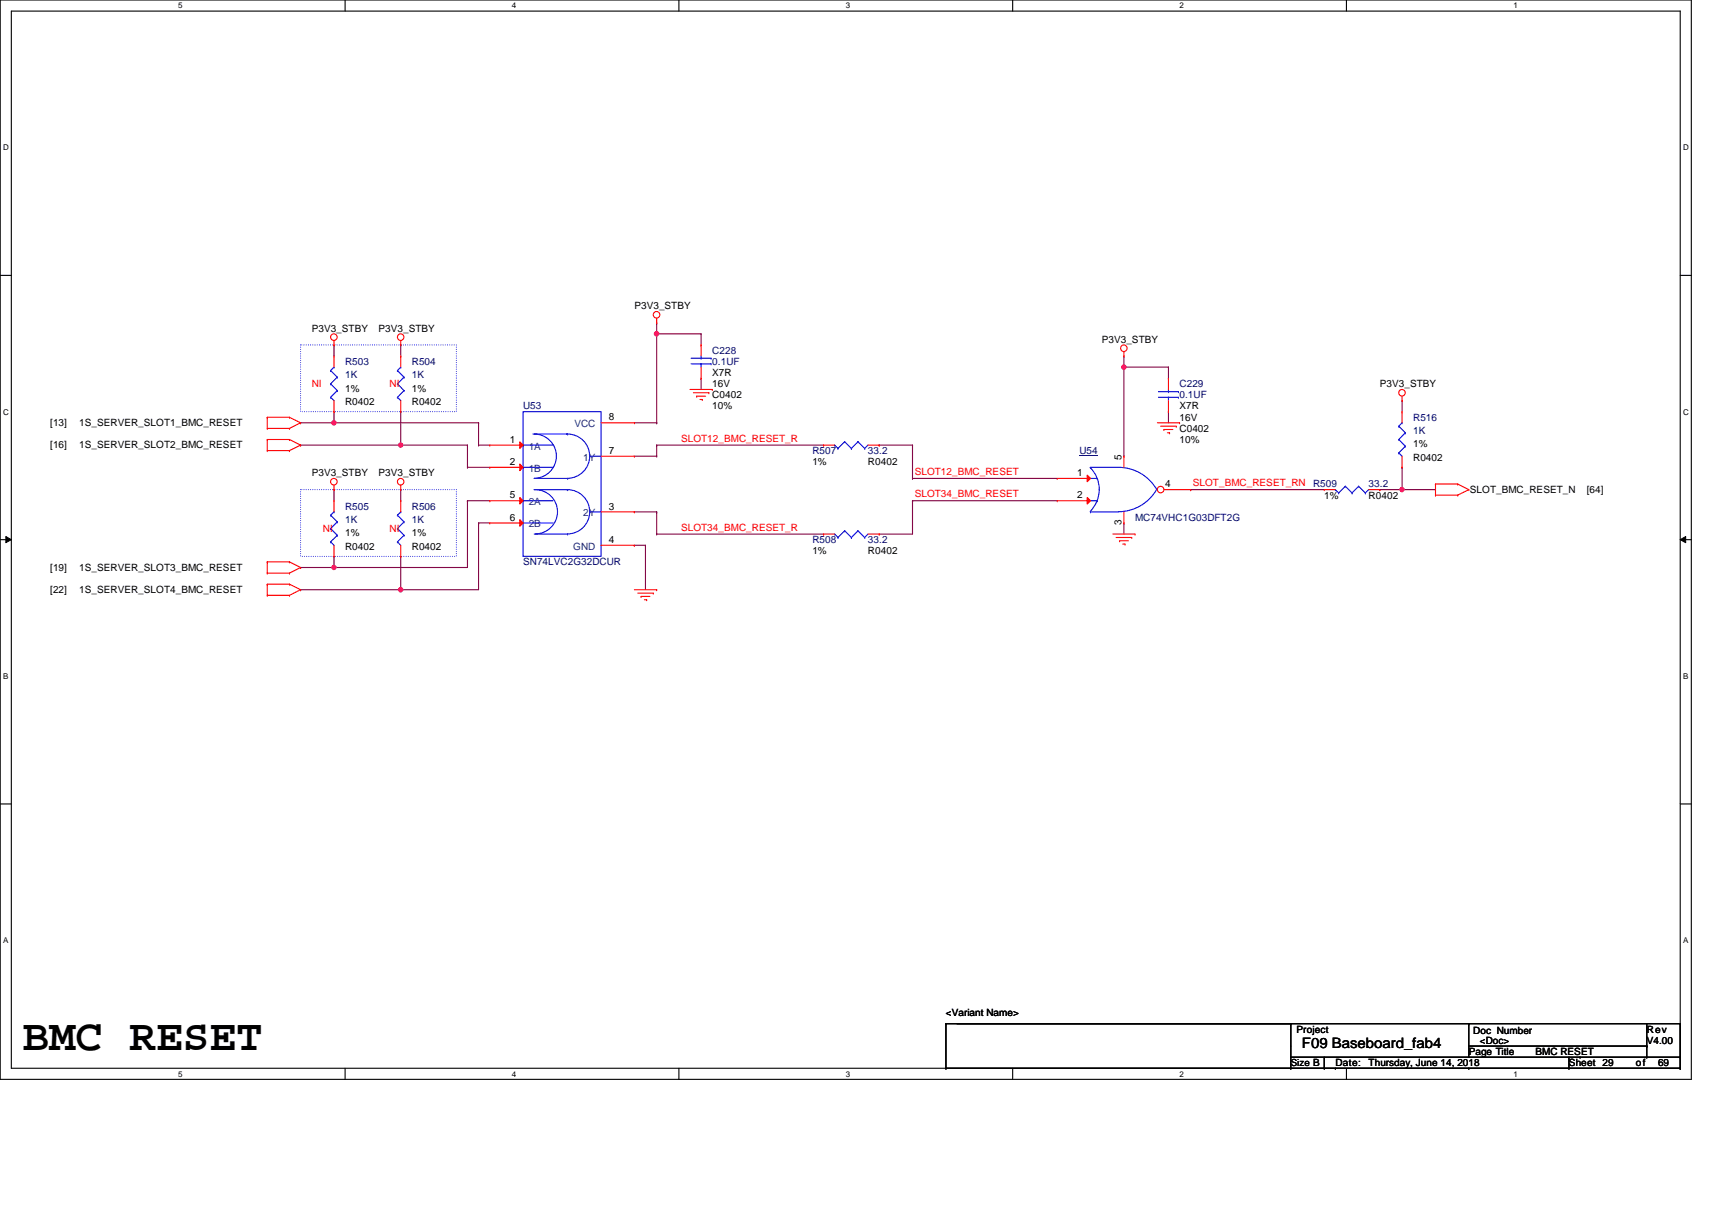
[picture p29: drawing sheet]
<svg xmlns="http://www.w3.org/2000/svg" width="297mm" height="210mm" viewBox="0 0 297 210" stroke-linecap="round" stroke-linejoin="round" font-family="sans-serif">
<defs><g id="words">
<text font-size="7.7" x="3.9" y="182.1">BMC RESET</text>
<text font-size="2.5" x="225.9" y="181.8">F09 Baseboard_fab4</text>
<g font-size="1.7">
<text x="110.1" y="53.7">P3V3_STBY</text>
<text x="54.1" y="57.5">P3V3_STBY</text>
<text x="65.7" y="57.5">P3V3_STBY</text>
<text x="191.2" y="59.5">P3V3_STBY</text>
<text x="123.6" y="65.2">X7R</text>
<text x="59.9" y="67.9">1%</text>
<text x="59.9" y="70.3">R0402</text>
<text x="71.5" y="67.9">1%</text>
<text x="71.5" y="70.3">R0402</text>
<text x="123.6" y="67.2">16V</text>
<text x="123.6" y="69.1">C0402</text>
<text x="123.6" y="71">10%</text>
<text x="204.7" y="71">X7R</text>
<text x="239.4" y="67.2">P3V3_STBY</text>
<text x="8.7" y="77.8">[16]</text>
<text x="8.7" y="73.9">[13]</text>
<text x="13.7" y="77.8">1S_SERVER_SLOT2_BMC_RESET</text>
<text x="13.7" y="73.9">1S_SERVER_SLOT1_BMC_RESET</text>
<text x="88.4" y="76.8">1</text>
<text x="105.6" y="72.9">8</text>
<text x="204.7" y="73">16V</text>
<text x="204.7" y="74.9">C0402</text>
<text x="204.7" y="76.8">10%</text>
<text x="245.2" y="77.6">1%</text>
<text x="54.1" y="82.6">P3V3_STBY</text>
<text x="65.7" y="82.6">P3V3_STBY</text>
<text x="88.4" y="80.7">2</text>
<text x="105.6" y="78.7">7</text>
<text x="140.9" y="80.7">1%</text>
<text x="150.6" y="80.7">R0402</text>
<text x="186.9" y="82.6">1</text>
<text x="194.6" y="79.7" transform="rotate(-90 194.6 79.7)">5</text>
<text x="245.2" y="79.9">R0402</text>
<text x="88.4" y="86.5">5</text>
<text x="105.6" y="88.4">3</text>
<text x="186.9" y="86.5">2</text>
<text x="202.2" y="84.5">4</text>
<text x="229.8" y="86.5">1%</text>
<text x="237.5" y="86.5">R0402</text>
<text x="255" y="85.5">SLOT_BMC_RESET_N</text>
<text x="275.3" y="85.5">[64]</text>
<text x="59.9" y="93">1%</text>
<text x="59.9" y="95.4">R0402</text>
<text x="71.5" y="93">1%</text>
<text x="71.5" y="95.4">R0402</text>
<text x="88.4" y="90.3">6</text>
<text x="105.6" y="94.2">4</text>
<text x="194.6" y="91.1" transform="rotate(-90 194.6 91.1)">3</text>
<text x="8.7" y="99">[19]</text>
<text x="13.7" y="99">1S_SERVER_SLOT3_BMC_RESET</text>
<text x="140.9" y="96.1">1%</text>
<text x="150.6" y="96.1">R0402</text>
<text x="8.7" y="102.9">[22]</text>
<text x="13.7" y="102.9">1S_SERVER_SLOT4_BMC_RESET</text>
<text x="164.1" y="176.2">&lt;Variant Name&gt;</text>
<text x="224.9" y="179.1">Project</text>
<text x="255.6" y="179.3">Doc Number</text>
<text x="285.7" y="179.1">Rev</text>
<text x="224" y="184.9">Size B</text>
<text x="231.7" y="184.9">Date:</text>
<text x="237.5" y="184.9">Thursday, June 14, 2018</text>
<text x="254.8" y="183">Page Title</text>
<text x="256.8" y="181.1">&lt;Doc&gt;</text>
<text x="266.4" y="183">BMC RESET</text>
<text x="272.2" y="184.9">Sheet 29</text>
<text x="283.8" y="184.9">of</text>
<text x="285.7" y="181.1">V4.00</text>
<text x="287.7" y="184.9">69</text>
</g>
<g font-size="1.7" fill="#000080">
<text x="59.9" y="63.3">R503</text>
<text x="59.9" y="65.6">1K</text>
<text x="71.5" y="63.3">R504</text>
<text x="71.5" y="65.6">1K</text>
<text x="123.6" y="61.4">C228</text>
<text x="123.6" y="63.3">0.1UF</text>
<text x="90.8" y="71">U53</text>
<text x="204.7" y="67.2">C229</text>
<text x="204.7" y="69.1">0.1UF</text>
<text x="245.2" y="73">R516</text>
<text x="245.2" y="75.3">1K</text>
<text x="140.9" y="78.8">R507</text>
<text x="150.6" y="78.8">33.2</text>
<text x="187.3" y="78.8">U54</text>
<text x="59.9" y="88.4">R505</text>
<text x="71.5" y="88.4">R506</text>
<text x="227.8" y="84.5">R509</text>
<text x="237.5" y="84.5">33.2</text>
<text x="59.9" y="90.7">1K</text>
<text x="71.5" y="90.7">1K</text>
<text x="140.9" y="94.2">R508</text>
<text x="150.6" y="94.2">33.2</text>
<text x="196.9" y="90.3">MC74VHC1G03DFT2G</text>
<text x="90.8" y="98.1">SN74LVC2G32DCUR</text>
</g>
<g font-size="1.7" fill="#f00">
<text x="54.1" y="67.2">NI</text>
<text x="67.6" y="67.2">NI</text>
<text x="118.2" y="76.6">SLOT12_BMC_RESET_R</text>
<text x="158.7" y="82.4">SLOT12_BMC_RESET</text>
<text x="158.7" y="86.3">SLOT34_BMC_RESET</text>
<text x="207" y="84.3">SLOT_BMC_RESET_RN</text>
<text x="56" y="92.3">NI</text>
<text x="67.6" y="92.3">NI</text>
<text x="118.2" y="92.1">SLOT34_BMC_RESET_R</text>
</g>
<g font-size="1.7" fill="#004080">
<text x="91.7" y="78">1A</text>
<text x="99.6" y="74.1">VCC</text>
<text x="91.7" y="81.9">1B</text>
<text x="101.2" y="79.9">1Y</text>
<text x="91.7" y="87.7">2A</text>
<text x="101.2" y="89.6">2Y</text>
<text x="91.7" y="91.5">2B</text>
<text x="99.5" y="95.4">GND</text>
</g>
<g font-size="1.4">
<text x="30.9" y="1.5">5</text>
<text x="88.8" y="1.5">4</text>
<text x="146.7" y="1.5">3</text>
<text x="204.7" y="1.5">2</text>
<text x="262.6" y="1.5">1</text>
<text x=".5" y="26.1">D</text>
<text x="292" y="26.1">D</text>
<text x=".5" y="71.9">C</text>
<text x="292" y="71.9">C</text>
<text x=".5" y="117.8">B</text>
<text x="292" y="117.8">B</text>
<text x=".5" y="163.6">A</text>
<text x="292" y="163.6">A</text>
<text x="30.9" y="186.8">5</text>
<text x="88.8" y="186.8">4</text>
<text x="146.7" y="186.8">3</text>
<text x="204.7" y="186.8">2</text>
<text x="262.6" y="186.8">1</text>
</g>
</g></defs>
<path d="M0 0h293.5v187.2h-293.5zM2 1.9h289.5v183.4h-289.5z" fill="none" stroke="#000" stroke-width=".19"/>
<g fill="#fff">
<path d="M30.9 .2h.8v1.6h-.8z"/>
<path d="M30.9 185.5h.8v1.6h-.8z"/>
</g>
<path d="M59.9 0v1.9M59.9 185.3v1.9" fill="none" stroke="#000" stroke-width=".19"/>
<g fill="#fff">
<path d="M88.8 .2h.8v1.6h-.8z"/>
<path d="M88.8 185.5h.8v1.6h-.8z"/>
</g>
<path d="M117.8 0v1.9M117.8 185.3v1.9" fill="none" stroke="#000" stroke-width=".19"/>
<g fill="#fff">
<path d="M146.7 .2h.8v1.6h-.8z"/>
<path d="M146.7 185.5h.8v1.6h-.8z"/>
</g>
<path d="M175.7 0v1.9M175.7 185.3v1.9" fill="none" stroke="#000" stroke-width=".19"/>
<g fill="#fff">
<path d="M204.7 .2h.7v1.6h-.7z"/>
<path d="M204.7 185.5h.7v1.6h-.7z"/>
</g>
<path d="M233.6 0v1.9M233.6 185.3v1.9" fill="none" stroke="#000" stroke-width=".19"/>
<g fill="#fff">
<path d="M262.6 .2h.7v1.6h-.7z"/>
<path d="M262.6 185.5h.7v1.6h-.7z"/>
<path d="M.5 24.8h1v1.6h-1z"/>
<path d="M292 24.8h1v1.6h-1z"/>
<path d="M.5 70.7h1v1.5h-1z"/>
<path d="M292 70.7h1v1.5h-1z"/>
</g>
<path d="M0 47.8h2M291.5 47.8h2" fill="none" stroke="#000" stroke-width=".19"/>
<g fill="#fff">
<path d="M.5 116.5h.9v1.6h-.9z"/>
<path d="M292 116.5h.9v1.6h-.9z"/>
</g>
<path d="M0 93.6h2M291.5 93.6h2" fill="none" stroke="#000" stroke-width=".19"/>
<path d="M1 93.1l1 .5-1 .5zM291.5 93.6l1-.5v1z" fill="#000"/>
<path d="M1 93.1l1 .5-1 .5zM291.5 93.6l1-.5v1z" fill="none" stroke="#000" stroke-width=".17"/>
<g fill="#fff">
<path d="M.5 162.4h.9v1.5h-.9z"/>
<path d="M292 162.4h.9v1.5h-.9z"/>
</g>
<path d="M0 139.5h2M291.5 139.5h2" fill="none" stroke="#000" stroke-width=".19"/>
<path d="M52.2 59.8h27v11.6h-27zM52.2 84.9h27v11.6h-27z" fill="none" stroke="#00f" stroke-width=".19" stroke-dasharray="0 .4"/>
<path d="M113.9 57.9v15.4M113.9 73.3h.1" fill="none" stroke="#800040" stroke-width=".19"/>
<circle cx="113.9" cy="57.9" r=".38" fill="#f0f"/>
<circle cx="113.9" cy="57.9" r=".38" fill="none" stroke="#f0f" stroke-width=".19"/>
<g fill="none" stroke="#800040" stroke-width=".19">
<path d="M58 59.8h.1M58 59.8v2M113.9 57.9h.1M113.9 56h.1M113.9 57.9h7.7M113.9 56v1.9M121.6 57.9h.1M121.6 57.9v1.9M52.2 73.3h.1M52.2 77.2h.1M52.2 73.3h30.8M52.2 77.2h17.3"/>
<path d="M58 71.4h.1M58 73.3h.1M58 71.4v1.9M121.6 65.6h.1M121.6 65.6v2"/>
</g>
<circle cx="57.9" cy="73.3" r=".38" fill="#f0f"/>
<circle cx="57.9" cy="73.3" r=".38" fill="none" stroke="#f0f" stroke-width=".19"/>
<path d="M69.5 59.8h.1M69.5 59.8v2M69.5 71.4h.1M69.5 77.2h.1M69.5 71.4v5.8M69.5 77.2h11.6" fill="none" stroke="#800040" stroke-width=".19"/>
<circle cx="69.5" cy="77.2" r=".38" fill="#f0f"/>
<circle cx="69.5" cy="77.2" r=".38" fill="none" stroke="#f0f" stroke-width=".19"/>
<path d="M113.9 77.2h29M142.9 77.2h.1M52.2 98.4h.1M52.2 98.4h28.9M58 84.9h.1M58 96.5h.1M58 98.4h.1M58 84.9v2M58 96.5v1.9M52.2 102.3h.1M52.2 102.3h17.3" fill="none" stroke="#800040" stroke-width=".19"/>
<circle cx="57.9" cy="98.4" r=".38" fill="#f0f"/>
<circle cx="57.9" cy="98.4" r=".38" fill="none" stroke="#f0f" stroke-width=".19"/>
<path d="M69.5 84.9h.1M69.5 96.5h.1M69.5 84.9v2M69.5 96.5v5.8M69.5 102.3h.1M69.5 102.3h13.5" fill="none" stroke="#800040" stroke-width=".19"/>
<circle cx="69.5" cy="102.3" r=".38" fill="#f0f"/>
<circle cx="69.5" cy="102.3" r=".38" fill="none" stroke="#f0f" stroke-width=".19"/>
<g fill="none" stroke="#800040" stroke-width=".19">
<path d="M152.5 77.2h.1M152.5 77.2h5.8M158.3 77.2h.1M158.3 77.2v5.8M195 79.1h.1M195 63.7v15.4M113.9 92.6h29M142.9 92.6h.1M152.5 92.6h.1M158.3 83h.1M158.3 86.9h.1M158.3 86.9v5.7h-5.8"/>
<path d="M158.3 83h25.1M158.3 86.9h25.1M195 90.7h.1M195 90.7v1.9"/>
</g>
<circle cx="195" cy="63.7" r=".38" fill="#f0f"/>
<circle cx="195" cy="63.7" r=".38" fill="none" stroke="#f0f" stroke-width=".19"/>
<g fill="none" stroke="#800040" stroke-width=".19">
<path d="M195 63.7h.1M195 61.8h.1M195 63.7h7.7M195 61.8v1.9M202.7 63.7h.1M202.7 71.4h.1M202.7 63.7v1.9M202.7 71.4v1.9M243.3 69.5h.1M243.3 69.5v1.9M206.6 84.9h.1M206.6 84.9h23.2"/>
<path d="M239.4 84.9h.1M239.4 84.9h9.7M243.3 81.1h.1M243.3 84.9h.1M243.3 81.1v3.8"/>
</g>
<circle cx="243.2" cy="84.9" r=".38" fill="#f0f"/>
<circle cx="243.2" cy="84.9" r=".38" fill="none" stroke="#f0f" stroke-width=".19"/>
<g fill="none" stroke="#800040" stroke-width=".19">
<path d="M81.1 77.2h.1M81.1 77.2v3.9M83 73.3h.1M83 77.2h.1M83 73.3v3.9M83 77.2h2M110.1 79.1h3.8M110.1 73.3h3.8M113.9 79.1h.1M113.9 77.2h.1M113.9 73.3h.1M113.9 77.2v1.9"/>
<path d="M81.1 81.1h.1M81.1 86.9h.1M81.1 81.1h3.9M81.1 86.9v11.5M81.1 86.9h3.9M83 90.7h.1M83 90.7v11.6M83 90.7h2M110.1 94.6h.1M110.1 88.8h3.8M110.1 94.6h1.9M112 94.6h.1"/>
<path d="M112 94.6v7.7M113.9 88.8h.1M113.9 92.6h.1M113.9 88.8v3.8"/>
</g>
<g fill="none" stroke="#f00" stroke-width=".19">
<path d="M58 59.8h.1M58 59.1v.7M69.5 59.8h.1M69.5 59.1v.7M113.9 56h.1M113.9 55.2v.8M46.4 78.2h.1M46.4 76.2h.1M46.4 74.3h.1M46.4 72.4h.1M46.4 76.2h3.8M46.4 78.2h3.8"/>
<path d="M46.4 72.4v1.9M46.4 76.2v2M46.4 72.4h3.8M46.4 74.3h3.8M50.2 76.2h.1M50.2 78.2h.1M50.2 72.4h.1M50.2 74.3h.1M50.2 76.2l2 1M50.2 72.4l2 .9M52.2 77.2h.1M52.2 73.3h.1"/>
<path d="M52.2 77.2l-2 1M52.2 73.3l-2 1M69.5 71.4h.1M69.5 61.8h.1M69.5 61.8v1.9M69.5 69.5v1.9M119.7 67.6h3.9M120.3 68.1h2.7M120.9 68.7h.1M120.9 68.7h1.5M121.5 69.3h.4M121.9 69.3h.1"/>
<path d="M123 68.1h.1M123.6 67.6h.1M195 61.8h.1M195 61v.8M200.8 73.3h3.9M201.4 73.9h2.7M201.9 74.5h.1M201.9 74.5h1.6M202.5 75.1h.4M202.9 75.1h.1M204.1 73.9h.1M204.7 73.3h.1"/>
<path d="M243.3 69.5h.1M243.3 68.7v.8M46.4 99.4h.1M46.4 97.5h.1M46.4 97.5v1.9M46.4 97.5h3.8M46.4 99.4h3.8M50.2 97.5h.1M50.2 99.4h.1M50.2 97.5l2 .9M52.2 98.4h.1M52.2 98.4l-2 1"/>
<path d="M58 84.9h.1M58 84.2v.7M69.5 84.9h.1M69.5 84.2v.7M193.1 92.6h3.8M193.7 93.2h2.7M194.2 93.8h.1M194.2 93.8h1.6M194.8 94.4h.4M195.2 94.4h.1M196.4 93.2h.1M196.9 92.6h.1"/>
<path d="M249.1 85.9h.1M249.1 84h.1M249.1 84h3.8M249.1 85.9h3.8M249.1 84v1.9M252.9 84h.1M252.9 85.9h.1M252.9 84l1.9 .9M254.8 84.9h.1M254.8 84.9l-1.9 1M46.4 103.3h.1M46.4 101.3h.1"/>
<path d="M46.4 101.3v2M46.4 101.3h3.8M46.4 103.3h3.8M50.2 101.3h.1M50.2 103.3h.1M50.2 101.3l2 1M52.2 102.3h.1M52.2 102.3l-2 1M110.1 102.3h3.8M110.7 102.9h2.6M111.2 103.5h.1M111.2 103.5h1.6"/>
<path d="M111.8 104h.4M112.2 104h.1M113.3 102.9h.1M113.9 102.3h.1"/>
<circle cx="57.9" cy="58.5" r=".57"/>
<circle cx="69.5" cy="58.5" r=".57"/>
<circle cx="113.9" cy="54.6" r=".57"/>
<circle cx="195" cy="60.4" r=".57"/>
<circle cx="243.2" cy="68.1" r=".57"/>
<circle cx="57.9" cy="83.6" r=".57"/>
<circle cx="69.5" cy="83.6" r=".57"/>
</g>
<g fill="none" stroke="#000" stroke-width=".19">
<path d="M164.1 177.6h.1M164.1 177.6h127.4M164.1 177.6v7.7M224 177.6h.1M224 177.6v7.7M254.8 177.6h.1M254.8 177.6v5.8M285.7 177.6v5.8M291.5 177.6h.1M291.5 177.6v7.7M164.1 185.3h.1M164.1 185.3h127.4"/>
<path d="M224 185.3h.1M224 183.4h67.5M229.8 185.3h.1M229.8 183.4v1.9M231.7 185.3h.1M254.8 185.3h.1M254.8 181.5h30.9M272.2 185.3h.1M272.2 183.4v1.9M274.1 183.4h.1M285.7 181.5h.1M285.7 183.4h.1"/>
<path d="M291.5 185.3h.1M291.5 183.4h.1"/>
</g>
<g fill="none" stroke="#00f" stroke-width=".19">
<path d="M69 68.9h.1M69 66.6h.1M69 64.3h.1M69 68.9l.5 .6M69 66.6l1.1 1.2M69 64.3l1.1 1.1M69.5 63.7h.1M69.5 63.7l-.5 .6M70.1 67.8h.1M70.1 65.4h.1M70.1 67.8l-1.1 1.1M70.1 65.4l-1.1 1.2"/>
<path d="M90.8 71.4h13.5v25.1h-13.5zM90.8 77.2h.1M90.8 77.2h5.2M92.5 75.3a3.8 3.8 0 0 1 4 3.7 3.8 3.8 0 0 1-3.8 4h5.8M92.7 75.3h5.8M98.3 75.3a3.8 3.8 0 0 1 4 3.7 3.8 3.8 0 0 1-3.8 4M98.5 75.3h.1M102.3 79.1h.1M102.3 79.1h2M90.8 81.1h.1M90.8 90.7h.1M90.8 86.9h.1"/>
<path d="M90.8 81.1h5.2M90.8 90.7h5.2M90.8 86.9h5.2M92.7 84.9a3.8 3.8 0 0 1 4 3.8 3.8 3.8 0 0 1-3.8 3.9M92.7 84.9h5.8M92.7 92.6h5.8M98.3 84.9a3.8 3.8 0 0 1 4 3.8 3.8 3.8 0 0 1-3.8 3.9M98.5 83h.1M98.5 84.9h.1M98.5 92.6h.1M102.3 88.8h.1M102.3 88.8h2"/>
</g>
<path d="M90.2 76.6l.6 .6-.6 .6z" fill="#f00"/>
<path d="M85 77.2h.1M85 77.2h5.8M90.2 76.6l.6 .6-.6 .6z" fill="none" stroke="#f00" stroke-width=".19"/>
<path d="M90.2 80.5l.6 .6-.6 .5z" fill="#f00"/>
<path d="M85 81.1h.1M85 81.1h5.8M90.2 80.5l.6 .6-.6 .5z" fill="none" stroke="#f00" stroke-width=".19"/>
<path d="M90.2 86.3l.6 .6-.6 .5z" fill="#f00"/>
<path d="M85 86.9h.1M85 86.9h5.8M90.2 86.3l.6 .6-.6 .5z" fill="none" stroke="#f00" stroke-width=".19"/>
<path d="M90.2 90.1l.6 .6-.6 .6z" fill="#f00"/>
<g fill="none" stroke="#f00" stroke-width=".19">
<path d="M121.6 59.8h.1M121.6 59.8v2M104.3 79.1h5.8M104.3 73.3h5.8M110.1 79.1h.1M110.1 73.3h.1M121.6 65.6h.1M121.6 63.7v1.9M142.9 77.2h.1M142.9 77.2h1.9M150.6 77.2h1.9M152.5 77.2h.1"/>
<path d="M202.7 65.6h.1M202.7 71.4h.1M202.7 65.6v2M202.7 69.5v1.9M243.3 71.4h.1M243.3 71.4v1.9M243.3 79.1v2M58 96.5h.1M58 86.9h.1M58 86.9v1.9M58 94.6v1.9M69.5 96.5h.1"/>
<path d="M69.5 86.9h.1M69.5 86.9v1.9M69.5 94.6v1.9M85 90.7h.1M85 90.7h5.8M90.2 90.1l.6 .6-.6 .6zM104.3 88.8h5.8M104.3 94.6h5.8M110.1 88.8h.1M110.1 94.6h.1M142.9 92.6h.1M142.9 92.6h1.9"/>
<path d="M150.6 92.6h1.9M152.5 92.6h.1M229.8 84.9h.1M229.8 84.9h1.9M237.5 84.9h1.9M239.4 84.9h.1M243.3 81.1h.1"/>
</g>
<g fill="none" stroke="#00f" stroke-width=".19">
<path d="M119.9 63.1h3.5M119.9 62.1h3.5M121.6 62.1h.1M121.6 63.1h.1M121.6 61.8v.3M121.6 63.1v.6M123.4 63.1h.1M123.4 62.1h.1M144.8 77.2h.1M144.8 77.2l.6 .6M145.4 77.8h.1M146.6 76.6h.1"/>
<path d="M146.6 76.6l1.1 1.2M146.6 76.6l-1.2 1.2M147.7 77.8h.1M148.9 76.6h.1M148.9 76.6l1.1 1.2M148.9 76.6l-1.2 1.2M150 77.8h.1M150.6 77.2l-.6 .6M201 68.9h3.5M201 67.9h3.5M202.7 67.9h.1M202.7 68.9h.1"/>
<path d="M202.7 67.6v.3M202.7 68.9v.6M204.5 68.9h.1M204.5 67.9h.1M242.7 78.6h.1M242.7 76.2h.1M242.7 73.9h.1M242.7 78.6l.6 .5M242.7 76.2l1.1 1.2M242.7 73.9l1.1 1.2M243.3 73.3h.1M243.3 73.3l-.6 .6"/>
<path d="M243.8 77.4h.1M243.8 75.1h.1M243.8 77.4l-1.1 1.2M243.8 75.1l-1.1 1.1M57.4 94h.1M57.4 91.7h.1M57.4 89.4h.1M57.4 94l.6 .6M57.4 91.7l1.1 1.2M57.4 89.4l1.1 1.1M58 88.8h.1M58 88.8l-.6 .6"/>
<path d="M58.5 92.9h.1M58.5 90.5h.1M58.5 92.9l-1.1 1.1M58.5 90.5l-1.1 1.2M69 94h.1M69 91.7h.1M69 89.4h.1M69 94l.5 .6M69 91.7l1.1 1.2M69 89.4l1.1 1.1M69.5 88.8h.1M69.5 88.8l-.5 .6"/>
<path d="M70.1 92.9h.1M70.1 90.5h.1M70.1 92.9l-1.1 1.1M70.1 90.5l-1.1 1.2M144.8 92.6h.1M144.8 92.6l.6 .6M145.4 93.2h.1M146.6 92.1h.1M146.6 92.1l1.1 1.1M146.6 92.1l-1.2 1.1M147.7 93.2h.1M148.9 92.1h.1"/>
<path d="M148.9 92.1l1.1 1.1M148.9 92.1l-1.2 1.1M150 93.2h.1M150.6 92.6l-.6 .6M189.1 81.1a5.3 5.3 0 0 1 1.6 3.9v-.1a5.5 5.5 0 0 1-1.6 3.8M189.2 81.1h.1M189.2 88.8h.1M189.2 81.1h4.8a7.7 7.7 0 0 1 6.7 3.9M189.2 83h1.2M189.2 86.9h1.2M190.4 83h.1M190.4 86.9h.1"/>
<path d="M200.7 84.9a7.6 7.6 0 0 1-6.7 3.9h-4.8M231.7 84.9h.1M231.7 84.9l.6 .6M232.3 85.5h.1M233.4 84.3h.1M233.4 84.3l1.2 1.2M233.4 84.3l-1.1 1.2M234.6 85.5h.1M235.7 84.3h.1M235.7 84.3l1.2 1.2M235.7 84.3l-1.1 1.2M236.9 85.5h.1"/>
<path d="M237.5 84.9l-.6 .6"/>
</g>
<path d="M187.3 79h3.2" fill="none" stroke="#000080" stroke-width=".17"/>
<path d="M188.6 82.4l.6 .6-.6 .6z" fill="#f00"/>
<path d="M183.4 83h.1M183.4 83h5.8M188.6 82.4l.6 .6-.6 .6z" fill="none" stroke="#f00" stroke-width=".19"/>
<path d="M188.6 86.3l.6 .6-.6 .5z" fill="#f00"/>
<path d="M183.4 86.9h.1M183.4 86.9h5.8M188.6 86.3l.6 .6-.6 .5z" fill="none" stroke="#f00" stroke-width=".19"/>
<circle cx="201.4" cy="84.9" r=".57" fill="#fff"/>
<g fill="none" stroke="#f00" stroke-width=".19">
<path d="M58 71.4h.1M58 61.8h.1M58 61.8v1.9M58 69.5v1.9M195 79.1h.1M195 79.1v2M195 90.7h.1M195 88.8v1.9M202 84.9h4.6M206.6 84.9h.1"/>
<circle cx="201.4" cy="84.9" r=".57"/>
</g>
<path d="M57.4 68.9h.1M57.4 66.6h.1M57.4 64.3h.1M57.4 68.9l.6 .6M57.4 66.6l1.1 1.2M57.4 64.3l1.1 1.1M58 63.7h.1M58 63.7l-.6 .6M58.5 67.8h.1M58.5 65.4h.1M58.5 67.8l-1.1 1.1M58.5 65.4l-1.1 1.2" fill="none" stroke="#00f" stroke-width=".19"/>
<circle cx="113.9" cy="57.9" r=".38" fill="#f0f"/>
<circle cx="113.9" cy="57.9" r=".38" fill="none" stroke="#f0f" stroke-width=".19"/>
<circle cx="57.9" cy="73.3" r=".38" fill="#f0f"/>
<circle cx="57.9" cy="73.3" r=".38" fill="none" stroke="#f0f" stroke-width=".19"/>
<circle cx="69.5" cy="77.2" r=".38" fill="#f0f"/>
<circle cx="69.5" cy="77.2" r=".38" fill="none" stroke="#f0f" stroke-width=".19"/>
<circle cx="57.9" cy="98.4" r=".38" fill="#f0f"/>
<circle cx="57.9" cy="98.4" r=".38" fill="none" stroke="#f0f" stroke-width=".19"/>
<circle cx="69.5" cy="102.3" r=".38" fill="#f0f"/>
<circle cx="69.5" cy="102.3" r=".38" fill="none" stroke="#f0f" stroke-width=".19"/>
<circle cx="195" cy="63.7" r=".38" fill="#f0f"/>
<circle cx="195" cy="63.7" r=".38" fill="none" stroke="#f0f" stroke-width=".19"/>
<circle cx="243.2" cy="84.9" r=".38" fill="#f0f"/>
<circle cx="243.2" cy="84.9" r=".38" fill="none" stroke="#f0f" stroke-width=".19"/>
<use href="#words"/>
</svg>
